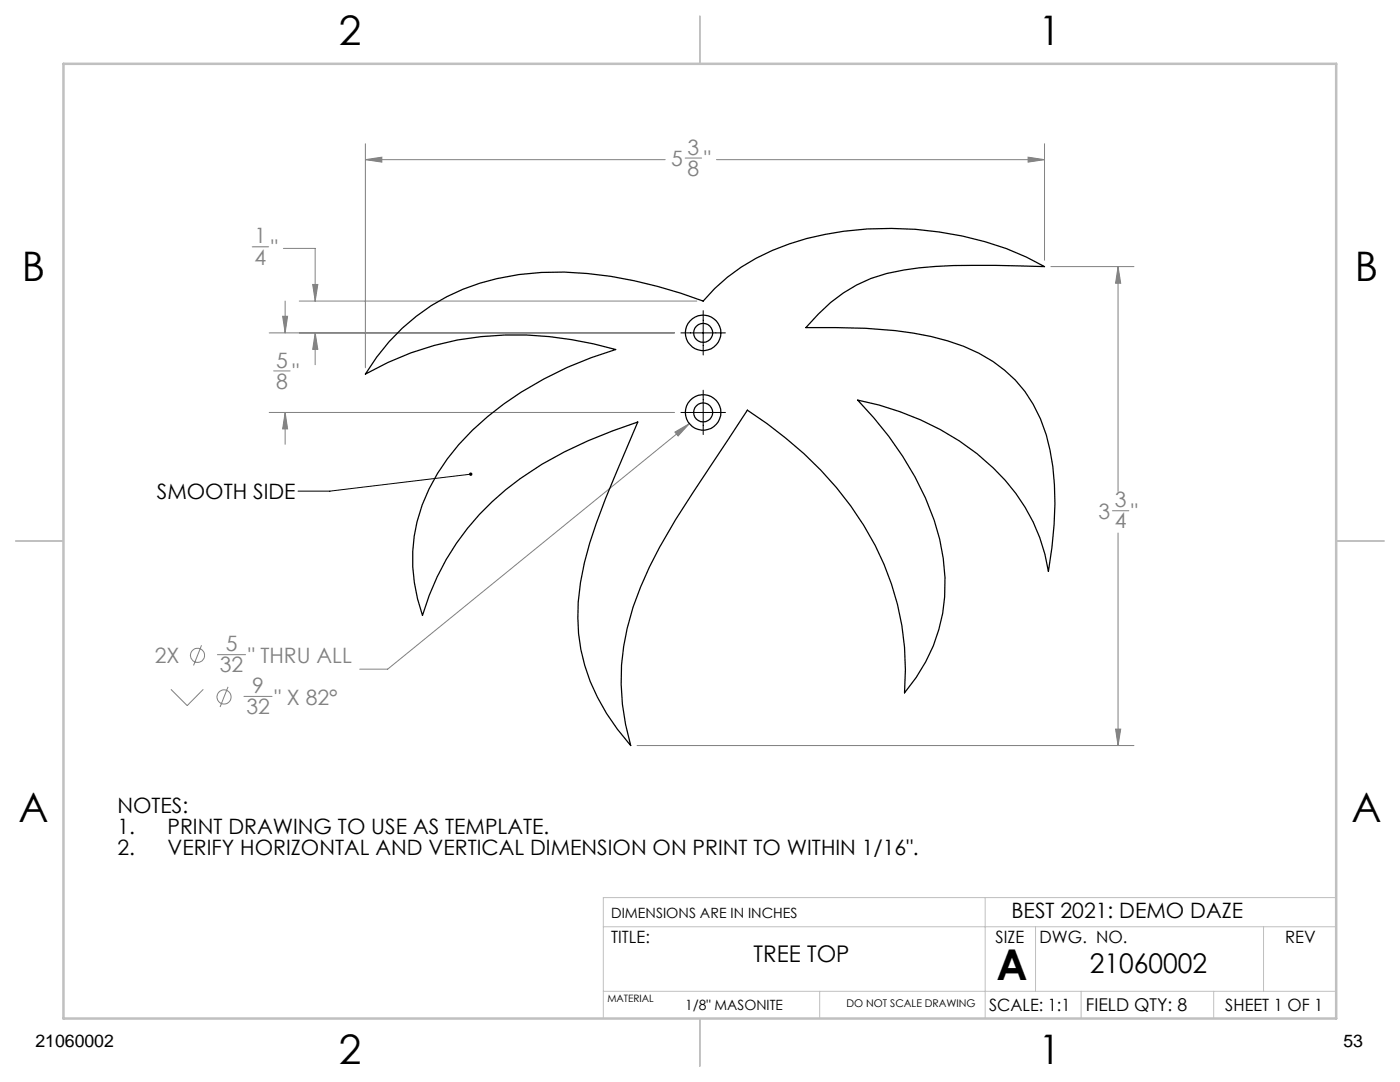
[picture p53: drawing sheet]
<svg xmlns="http://www.w3.org/2000/svg" width="279mm" height="216mm" viewBox="0 0 279 216" stroke-linecap="round" stroke-linejoin="round" font-family="sans-serif">
<defs><g id="words">
<text font-size="8.5" x="198.9" y="195.5">A</text>
<g font-size="8.1">
<text x="67.6" y="8.9">2</text>
<text x="207.3" y="8.9">1</text>
<text x="4.4" y="56.2">B</text>
<text x="270.4" y="56.2">B</text>
<text x="3.7" y="164.1">A</text>
<text x="269.7" y="164.1">A</text>
<text x="67.6" y="212.4">2</text>
<text x="207.3" y="212.4">1</text>
</g>
<text font-size="5.4" x="217.5" y="194.1">21060002</text>
<text font-size="4.6" x="150.4" y="191.9">TREE TOP</text>
<g font-size="4.2" fill="#808080">
<text x="134" y="33.2">5</text>
<text x="137.2" y="30.9">3</text>
<text x="137.2" y="35.1">8</text>
<text x="140.5" y="33.2">&quot;</text>
<text x="50.8" y="48.6">1</text>
<text x="50.8" y="52.8">4</text>
<text x="54.1" y="50.9">&quot;</text>
<text x="55.1" y="73.4">5</text>
<text x="55.1" y="77.6">8</text>
<text x="58.4" y="75.7">&quot;</text>
<text x="222.5" y="101.2">3</text>
<text x="219.2" y="103.6">3</text>
<text x="222.5" y="105.4">4</text>
<text x="225.8" y="103.6">&quot;</text>
<text x="45" y="130">5</text>
<text x="30.9" y="132.3">2X</text>
<text x="43.9" y="134.2">32</text>
<text x="49.5" y="132.3">&quot; THRU ALL</text>
<text x="49.2" y="142.5">32</text>
<text x="50.3" y="138.3">9</text>
<text x="54.8" y="140.6">&quot; X 82°</text>
</g>
<g font-size="4.2">
<text x="31.3" y="99.6">SMOOTH SIDE</text>
<text x="23.4" y="162.3">NOTES:</text>
<text x="23.4" y="166.5">1.</text>
<text x="33.4" y="166.5">PRINT DRAWING TO USE AS TEMPLATE.</text>
<text x="23.4" y="170.6">2.</text>
<text x="33.4" y="170.6">VERIFY HORIZONTAL AND VERTICAL DIMENSION ON PRINT TO WITHIN 1/16&quot;.</text>
<text x="201.9" y="183.1">BEST 2021: DEMO DAZE</text>
</g>
<g font-size="3.5">
<text x="216.7" y="201.7">FIELD QTY: 8</text>
<text x="7.1" y="208.8">21060002</text>
<text x="268.1" y="208.8">53</text>
</g>
<g font-size="3.4">
<text x="122" y="188.1">TITLE:</text>
<text x="198.7" y="188.1">SIZE</text>
<text x="207.5" y="188.1">DWG. NO.</text>
<text x="256.5" y="188.2">REV</text>
<text x="197.4" y="201.7">SCALE: 1:1</text>
<text x="244.5" y="201.7">SHEET 1 OF 1</text>
</g>
<g font-size="2.8">
<text x="122" y="183.1">DIMENSIONS ARE IN INCHES</text>
<text x="136.8" y="201.4">1/8&quot; MASONITE</text>
</g>
<text font-size="2.1" x="168.9" y="201">DO NOT SCALE DRAWING</text>
<text font-size="2" x="121.2" y="200">MATERIAL</text>
</g></defs>
<g fill="none" stroke="#808080" stroke-width=".2">
<path d="M72.9 31.9l3.3-.5v.9zM72.9 28.7v44.7M72.9 31.9h59.9M136.7 31.5h3.3M143 31.9h65.5M205.2 31.4l3.3 .5-3.3 .4zM208.5 28.7v23.2M50.3 49.2h3.3M56.6 49.6h6.3v10.5M62.4 56.8h1l-.5 3.3zM209.7 53.2h16.6M223.1 53.2l.6 3.3h-1.1z"/>
<path d="M223.1 53.2v44.9M53.7 66.4h80.9M54.6 74h3.3M56.4 63.1h1l-.5 3.3zM56.9 60.1v6.3M59.7 60.1h79.4M62.9 66.4l.5 3.3h-1zM62.9 66.4v6.4M53.7 82.3h80.9M56.9 82.3l.5 3.3h-1zM56.9 82.3v6.4M134.7 86.2l2.9-1.7-2.3 2.5z"/>
<path d="M137.6 84.5l-60.2 49h-5.6M222 101.9h3.3M223.1 106.4v42.4M34.1 137.5l3.3 3.3 3.2-3.3M40.2 128.8l-1.6 4M43.4 130.6h5.6M45.5 137.1l-1.6 4M48.7 139h5.6M127.1 148.8h99.2M222.6 145.5h1.1l-.6 3.3z"/>
<circle cx="39.4" cy="130.8" r="1.41"/>
<circle cx="44.7" cy="139.1" r="1.4"/>
</g>
<path d="M135.9 66.4h8.9M140.3 62v8.8M140.3 77.9v8.8M93.9 94.6l-28.1 3.4h-6.3M135.9 82.3h8.9" fill="none" stroke="#000" stroke-width=".2"/>
<path d="M196.6 179.1v24.1M266.7 179.1h-146.3v24.1M120.4 197.8h146.3M120.4 184.9h146.3M163.6 197.8v5.4M206.7 184.9v12.9M215.8 197.8v5.4M242.2 197.8v5.4M252.2 184.9v12.9" fill="none" stroke="#c0c0c0" stroke-width=".2"/>
<path d="M139.7 3.2v9.5M3.1 107.9h9.6M266.7 107.9h9.5M139.7 203.2v9.6" fill="none" stroke="#c0c0c0" stroke-width=".25"/>
<path d="M12.7 12.7h254v190.5h-254z" fill="none" stroke="#c0c0c0" stroke-width=".5"/>
<path d="M93.7 94.4l.1-.1a.31 .31 0 0 1 .3 0 .31 .31 0 0 1 .2 .3h-.4h.4a.33 .33 0 0 1-.5 .3 .33 .33 0 0 1-.1-.5z" fill="#000"/>
<path d="M72.9 31.9l3.3-.5v.9zM205.2 31.4l3.3 .5-3.3 .4zM134.7 86.2l.6 .8 2.3-2.5zM56.4 63.1h1l-.5 3.3zM56.9 82.3l.5 3.3h-1zM62.4 56.8h1l-.5 3.3zM62.9 66.4l.5 3.3h-1zM222.6 145.5h1.1l-.6 3.3zM223.1 53.2l.6 3.3h-1.1z" fill="#808080"/>
<g fill="none" stroke="#000" stroke-width=".25">
<path d="M80.3 65.5a42.5 42.5 0 0 1 27.8-11.1 80.3 80.3 0 0 1 32.2 5.7 38.7 38.7 0 0 1 20.7-12.5 68 68 0 0 1 43.8 3.7l3.7 1.9-5.2-.1a121.2 121.2 0 0 0-22.9 .8 28.6 28.6 0 0 0-17.1 8.8l-2.5 2.7a111.3 111.3 0 0 1 25 1.7 32.1 32.1 0 0 1 16.8 8.7 29.7 29.7 0 0 1 7.5 17.3 68.5 68.5 0 0 1-.9 20.9 36.8 36.8 0 0 0-14.2-23.5 56.1 56.1 0 0 0-23.8-10.7 65.9 65.9 0 0 1 15.2 24 36 36 0 0 1-.1 25.1l-1.6 3.1-1.9 3.2-2.3 3.1a55.5 55.5 0 0 0-13.6-41 78.2 78.2 0 0 0-17.7-15.5l-3.6 5.5a347.4 347.4 0 0 0-14 21.9 54.4 54.4 0 0 0-7.6 27.4l.2 3.9 .6 4.1 1.1 4.2a39.9 39.9 0 0 1-10.4-22.4 50.3 50.3 0 0 1 3.5-21.9l1.9-5.1 6.4-15.2a80.1 80.1 0 0 0-26.4 13.5 50.2 50.2 0 0 0-16.6 25.1 32.5 32.5 0 0 1 5-31.3 57.3 57.3 0 0 1 19.2-15.9l4.7-2.3 4.8-1.9 4.9-1.7a67 67 0 0 0-36.3-.8l-4.6 1.5-4.6 1.9-4.5 2.3 2.3-3.3 2.4-3.1z"/>
<circle cx="140.3" cy="66.4" r="3.5"/>
<circle cx="140.3" cy="66.4" r="1.9"/>
<circle cx="140.3" cy="82.3" r="3.5"/>
<circle cx="140.3" cy="82.3" r="1.9"/>
</g>
<use href="#words"/>
</svg>
